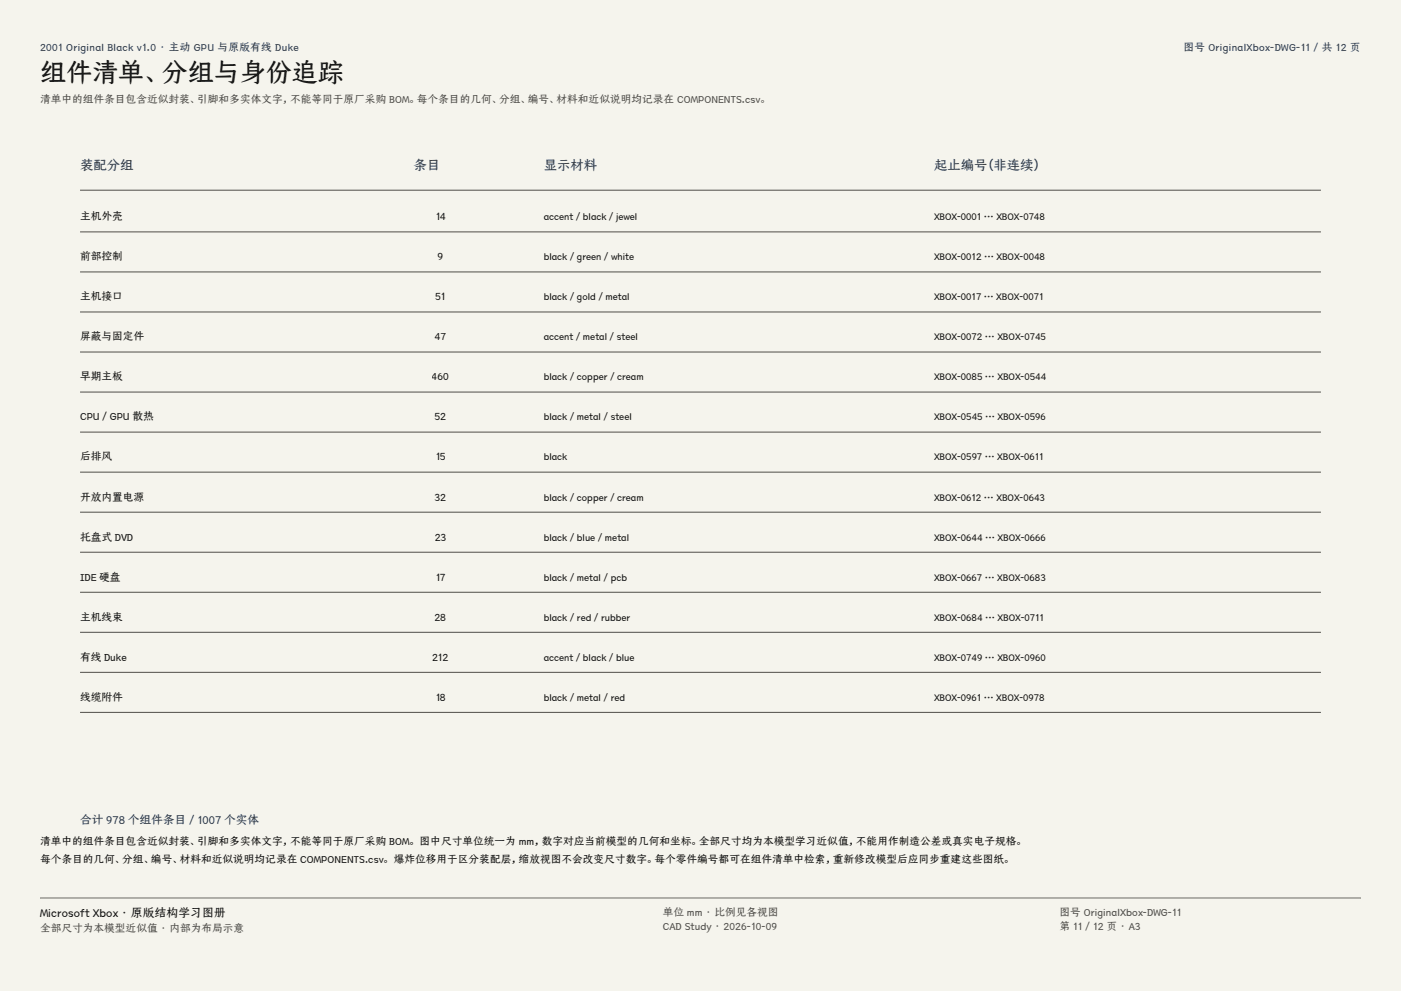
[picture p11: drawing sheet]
<svg xmlns="http://www.w3.org/2000/svg" width="420mm" height="297mm" viewBox="0 0 420 297" stroke-linecap="round" stroke-linejoin="round" font-family="sans-serif">
<defs><g id="words">
<text font-size="7.8" fill="#141413" x="12" y="24.7">组件清单、分组与身份追踪</text>
<g font-size="4" fill="#1b365d">
<text x="24" y="51">装配分组</text>
<text x="124" y="51">条目</text>
<text x="163" y="51">显示材料</text>
<text x="280" y="51">起止编号（非连续）</text>
</g>
<text font-size="3.5" fill="#1b365d" x="24" y="247">合计 978 个组件条目 / 1007 个实体</text>
<text font-size="3.5" fill="#141413" x="12" y="274.9">Microsoft Xbox · 原版结构学习图册</text>
<g font-size="3.2" fill="#1b365d">
<text x="12" y="15.3">2001 Original Black v1.0 · 主动 GPU 与原版有线 Duke</text>
<text x="354.8" y="15.3">图号 OriginalXbox-DWG-11 / 共 12 页</text>
</g>
<g font-size="3.2" fill="#504e49">
<text x="12" y="30.9">清单中的组件条目包含近似封装、引脚和多实体文字，不能等同于原厂采购 BOM。每个条目的几何、分组、编号、材料和近似说明均记录在 COMPONENTS.csv。</text>
<text x="198.7" y="274.5">单位 mm · 比例见各视图</text>
<text x="317.6" y="274.5">图号 OriginalXbox-DWG-11</text>
<text x="12" y="279.3">全部尺寸为本模型近似值 · 内部为布局示意</text>
<text x="198.7" y="278.8">CAD Study · 2026-10-09</text>
<text x="317.6" y="278.8">第 11 / 12 页 · A3</text>
</g>
<g font-size="3.2" fill="#141413">
<text x="24" y="66">主机外壳</text>
<text x="130.4" y="66">14</text>
<text x="24" y="78">前部控制</text>
<text x="131.2" y="78">9</text>
<text x="24" y="90">主机接口</text>
<text x="130.4" y="90">51</text>
<text x="24" y="102">屏蔽与固定件</text>
<text x="130.3" y="102">47</text>
<text x="24" y="114">早期主板</text>
<text x="129.4" y="114">460</text>
<text x="24" y="126">CPU / GPU 散热</text>
<text x="130.3" y="126">52</text>
<text x="24" y="138">后排风</text>
<text x="130.4" y="138">15</text>
<text x="24" y="150">开放内置电源</text>
<text x="130.3" y="150">32</text>
<text x="24" y="162">托盘式 DVD</text>
<text x="130.3" y="162">23</text>
<text x="24" y="174">IDE 硬盘</text>
<text x="130.5" y="174">17</text>
<text x="24" y="186">主机线束</text>
<text x="130.2" y="186">28</text>
<text x="24" y="198">有线 Duke</text>
<text x="129.5" y="198">212</text>
<text x="24" y="210">线缆附件</text>
<text x="130.4" y="210">18</text>
<text x="12" y="253.3">清单中的组件条目包含近似封装、引脚和多实体文字，不能等同于原厂采购 BOM。 图中尺寸单位统一为 mm，数字对应当前模型的几何和坐标。全部尺寸均为本模型学习近似值，不能用作制造公差或真实电子规格。</text>
<text x="12" y="258.6">每个条目的几何、分组、编号、材料和近似说明均记录在 COMPONENTS.csv。 爆炸位移用于区分装配层，缩放视图不会改变尺寸数字。每个零件编号都可在组件清单中检索，重新修改模型后应同步重建这些图纸。</text>
</g>
<g font-size="3" fill="#141413">
<text x="163" y="66">accent / black / jewel</text>
<text x="280" y="66">XBOX-0001 … XBOX-0748</text>
<text x="163" y="78">black / green / white</text>
<text x="280" y="78">XBOX-0012 … XBOX-0048</text>
<text x="163" y="90">black / gold / metal</text>
<text x="280" y="90">XBOX-0017 … XBOX-0071</text>
<text x="163" y="102">accent / metal / steel</text>
<text x="280" y="102">XBOX-0072 … XBOX-0745</text>
<text x="163" y="114">black / copper / cream</text>
<text x="280" y="114">XBOX-0085 … XBOX-0544</text>
<text x="163" y="126">black / metal / steel</text>
<text x="280" y="126">XBOX-0545 … XBOX-0596</text>
<text x="163" y="138">black</text>
<text x="280" y="138">XBOX-0597 … XBOX-0611</text>
<text x="163" y="150">black / copper / cream</text>
<text x="280" y="150">XBOX-0612 … XBOX-0643</text>
<text x="163" y="162">black / blue / metal</text>
<text x="280" y="162">XBOX-0644 … XBOX-0666</text>
<text x="163" y="174">black / metal / pcb</text>
<text x="280" y="174">XBOX-0667 … XBOX-0683</text>
<text x="163" y="186">black / red / rubber</text>
<text x="280" y="186">XBOX-0684 … XBOX-0711</text>
<text x="163" y="198">accent / black / blue</text>
<text x="280" y="198">XBOX-0749 … XBOX-0960</text>
<text x="163" y="210">black / metal / red</text>
<text x="280" y="210">XBOX-0961 … XBOX-0978</text>
</g>
</g></defs>
<g fill="#f5f4ed">
<path d="M0 0h420v297h-420z"/>
<path d="M12 12h396v275h-396z"/>
</g>
<g fill="none" stroke="#504e49" stroke-width=".3">
<path d="M24 57h372M24 69.5h372M24 81.5h372M24 93.5h372M24 105.5h372M24 117.5h372M24 129.5h372M24 141.5h372M24 153.5h372M24 165.5h372M24 177.5h372M24 189.5h372"/>
<path d="M24 201.5h372M24 213.5h372"/>
</g>
<path d="M12 269.3h396zM12 269h396v.3h-396z" fill-rule="evenodd" fill="#504e49"/>
<use href="#words"/>
</svg>
